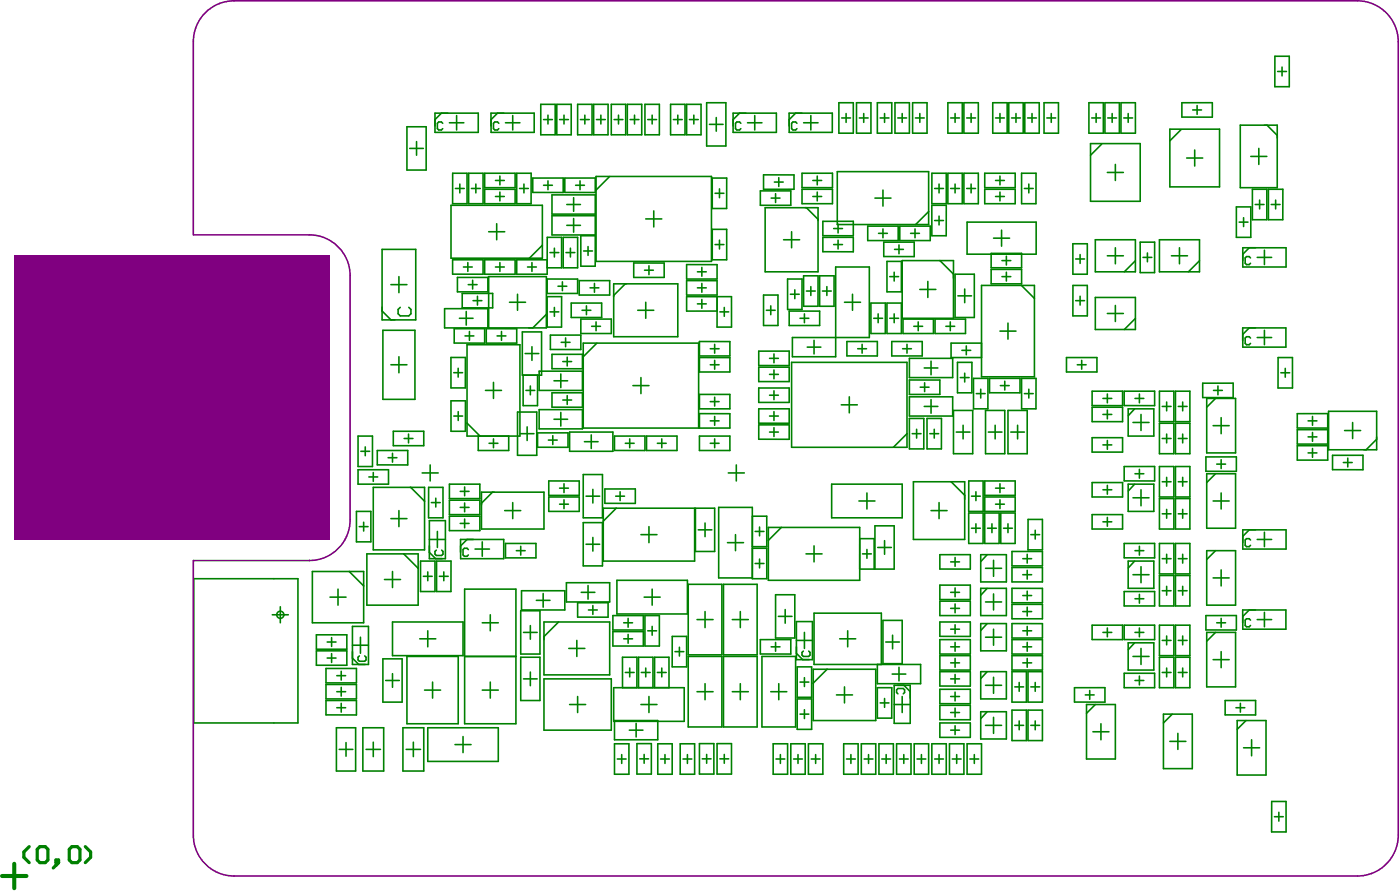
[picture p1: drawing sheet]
<svg xmlns="http://www.w3.org/2000/svg" width="291mm" height="185mm" viewBox="0 0 291 185" stroke-linecap="round" stroke-linejoin="round" font-family="sans-serif">
<g fill="none" stroke="#008000" stroke-width=".33">
<path d="M265 11.7h3v6.3h-3zM265.6 14.9h1.8M266.5 13.9v1.9M84.6 26.4h4v8.9h-4zM85.2 30.8h2.8M86.6 29.4v2.9M90.4 23.5h9v4h-9zM91.8 23.5l-1.4 1.4M92 25.6l-.2-.2h-.6l-.3 .2v1.1l.3 .3h.6l.2-.3M93.4 25.5h3M94.1 36h3v6.3h-3zM94.7 39.2h1.8"/>
<path d="M94.9 24v3M95.6 38.3v1.8M97.4 36h3v6.3h-3zM98 39.2h1.8M98.9 38.3v1.8M100.8 36h6.3v3h-6.3zM100.8 39.3l6.3 .1v2.9h-6.3zM102.1 23.5h9v4h-9zM103 37.5h1.8M103.4 23.5l-1.3 1.4M103.7 25.6l-.3-.2h-.5l-.3 .2v1.1l.3 .3h.5l.3-.3M103.9 36.6v1.8"/>
<path d="M103.9 39.9v1.9M105.1 25.5h3M106.6 24v3M107.4 36h3v6.3h-3zM108 39.2h1.8M108.9 38.3v1.8M110.8 37h6.3v3h-6.3zM112.4 21.7h3v6.3h-3zM113 24.9h1.8M113 38.5h1.8M113.9 23.9v1.9M113.9 37.6v1.8"/>
<path d="M115.7 21.7h3v6.3h-3zM116.3 24.9h1.9M117.2 23.9v1.9M117.4 37h6.3v3h-6.3zM119.7 38.5h1.8M120.1 21.7h3v6.3h-3zM120.6 37.6v1.8M120.7 24.9h1.8M121.6 23.9v1.9M123.4 21.7h3v6.3h-3zM124 24.9h1.8M124.9 23.9v1.9"/>
<path d="M126.6 36.7h-2.7v17.6h24v-17.6h-21.2l-2.8 2.8M127.1 21.7h3v6.3h-3zM127.7 24.9h1.8M128.6 23.9v1.9M130.4 21.7h3v6.3h-3zM131 24.9h1.8M131.9 23.9v1.9M134.1 21.7h3v6.3h-3zM134.7 24.9h1.8M135.6 23.9v1.9M139.4 21.7h3v6.3h-3zM140 24.9h1.8"/>
<path d="M140.9 23.9v1.9M142.7 21.7h3v6.3h-3zM143.3 24.9h1.9M144.2 23.9v1.9M146.9 21.4h4v8.9h-4zM147.5 25.9h2.8M148.1 37h3v6.3h-3zM148.9 24.4v2.9M149.6 39.3v1.8M152.4 23.5h9v4h-9zM153.7 23.5l-1.3 1.4M154 25.6l-.3-.2h-.5l-.3 .2v1.1l.3 .3h.5l.3-.3"/>
<path d="M155.4 25.5h3M156.9 24v3M158.1 39.7h6.3v3h-6.3zM158.7 36.3l6.4 .1v2.9h-6.4zM161 37.8h1.8M161.9 36.9v1.9M165.4 23.5l-1.3 1.4v2.6h8.9v-4h-9v2.7M165.7 25.6l-.3-.2h-.6l-.2 .2v1.1l.2 .3h.6l.3-.3M166.7 36h6.4v3h-6.4zM166.7 39.3h6.4v3h-6.4zM167.1 25.5h3M168.6 24v3"/>
<path d="M169 37.5h1.8M169.9 36.6v1.8M169.9 39.9v1.9M174.1 35.7h19v11h-19zM174.4 21.4h3v6.3h-3zM175 24.5h1.8M175.9 23.6v1.8M178.1 21.4h3v6.3h-3zM178.6 24.5h1.9M179.6 23.6v1.8M182.4 21.4h3v6.3h-3zM183 24.5h1.8"/>
<path d="M183.6 39.5v3.3M183.9 23.6v1.8M186.1 21.4h3v6.3h-3zM186.6 24.5h1.9M187.6 23.6v1.8M189.7 21.4h3v6.3h-3zM190.3 24.5h1.8M191.2 23.6v1.8M193.7 36h3v6.3h-3zM194.3 39.2h1.8M195.2 38.3v1.8M197 21.4h3v6.3h-3z"/>
<path d="M197 36h3v6.3h-3zM197.6 39.2h1.9M197.6 24.5h1.9M198.5 23.6v1.8M198.5 38.3v1.8M200.4 36h3v6.3h-3zM200.4 21.4h3v6.3h-3zM201 39.2h1.8M201 24.5h1.8M201.9 23.6v1.8M201.9 38.3v1.8M204.7 36h6.3v3h-6.3z"/>
<path d="M204.7 39.3h6.3v3h-6.3zM206.4 21.4h3v6.3h-3zM207 24.5h1.8M207 37.5h1.8M207.9 23.6v1.8M207.9 36.6v1.8M207.9 39.9v1.9M209.7 21.4h3v6.3h-3zM210.3 24.5h1.8M211.2 23.6v1.8M212.4 36h3v6.3h-3zM213 39.2h1.8"/>
<path d="M213 21.4h3v6.3h-3zM213.6 24.5h1.9M213.9 38.3v1.8M214.5 23.6v1.8M217 21.4h3v6.3h-3zM217.6 24.5h1.9M218.5 23.6v1.8M226.4 21.4h3v6.3h-3zM226.7 29.9h10.3v11.9h-10.3zM227 24.5h1.8M227.9 23.6v1.8M229 30l-2.3 2.3"/>
<path d="M229.7 21.4h3v6.3h-3zM230.2 35.8h3.3M230.3 24.5h1.8M231.2 23.6v1.8M231.9 34.2v3.3M233 21.4h3v6.3h-3zM233.6 24.5h1.9M234.5 23.6v1.8M243.2 26.9h10.3v11.9h-10.3zM245.5 27l-2.3 2.3M245.7 21.4l6.3-.1v3.1l-6.3-.1zM246.7 32.8h3.3"/>
<path d="M247.9 22.9h1.9M248.4 31.2v3.3M248.9 21.9v1.9M257.8 26v13h7.7v-13h-7.7M260 32.5h3.4M260.4 39.3h3v6.4h-3zM261.7 30.8v3.4M263.4 26l2.1 2.1M263.7 39.3h3v6.4h-3zM79.4 51.8h7v14.7h-7zM81.3 59.2h3.3M82.9 57.5v3.3"/>
<path d="M93.8 42.7h19v11h-19zM94.1 54h6.3v3h-6.3zM95.1 57.7h6.3v3h-6.3zM96.3 55.5h1.9M97.3 54.6v1.8M97.3 59.2h1.9M98.3 58.2v1.9M100.8 54h6.3v3h-6.3zM101.6 57.5h12v10.7h-12zM101.6 48.2h3.3M103 40.8h1.8M103 55.5h1.8"/>
<path d="M103.3 46.5v3.3M103.9 54.6v1.8M109.7 55.5h1.8M110.6 54.6v1.8M112.8 51l-2.7 2.7M113.8 58h6.3v3h-6.3zM113.8 54h-6.4v3h6.4v-7.7h2.9l.1 6.4h-3.1M114.3 52.5h1.9M114.8 40.5h8.9v4h-8.9zM114.8 44.8h8.9v4h-8.9zM115.2 51.6v1.8M116 59.5h1.8"/>
<path d="M116.9 58.6v1.8M117.1 49.3h3v6.4h-3zM117.7 52.5h1.8M117.8 42.5h2.9M117.8 46.8h2.9M118.6 51.6v1.8M119.2 41.1v2.8M119.2 45.4v2.9M120.4 58.3h6.3v3h-6.3zM120.7 49h3v6.3h-3zM121.3 52.2h1.9M122.2 51.3v1.8"/>
<path d="M122.7 59.8h1.8M123.6 58.9v1.8M127.6 59h13.3v11h-13.3zM130 59l-2.4 2.4M131.7 54.7h6.4v3h-6.4zM134 56.2h1.8M134.2 45.5h3.4M134.9 55.3v1.8M135.9 43.8v3.4M142.7 55h6.4v3h-6.4zM142.7 58.3h6.4v3h-6.4zM145 56.5h1.8"/>
<path d="M145 59.8h1.8M145.9 55.6v1.8M145.9 58.9v1.8M148.1 47.7h3v6.3h-3zM148.7 50.8h1.8M148.7 40.2h1.8M149.6 49.9v1.9M159.1 43.2h11v13.3h-11zM160.3 41.2h1.8M161.2 40.3v1.8M162.9 49.8h3.3M163.7 58h3v6.3h-3z"/>
<path d="M164.6 48.2v3.3M167.1 57.3h3l-.1 6.4h-2.9zM167.6 43.2l2.5 2.4M168.6 59.6v1.8M169 40.8h1.8M170.4 57.3h3v6.4h-3zM171.1 46h6.3v3h-6.3zM171.1 49.3h6.3v3h-6.3zM171.9 59.6v1.8M173.3 50.8h1.8M173.3 47.5h1.8M173.7 55.5h7v14.7h-16v4h9z"/>
<path d="M174.2 46.6v1.8M174.2 49.9v1.9M180.4 47h6.3v3h-6.3zM181.9 41.2h3.3M182.6 48.5h1.9M183.6 47.6v1.8M183.7 50.3h6.4v3h-6.4zM184.4 54.3h3v6.4h-3zM185 57.5h1.8M185.9 56.6v1.8M186 51.8h1.8M186.9 50.9v1.9"/>
<path d="M187.1 47h6.3v3h-6.3zM187.6 54.2h10.6v12h-10.6zM189.3 48.5h1.8M190.2 47.6v1.8M192.9 58.5v3.3M193.1 44l-2.7 2.7M193.7 42.7h3v6.3h-3zM194.3 45.8h1.8M195.2 44.9v1.9M195.4 54.2l2.8 2.8M198.5 57h4v9h-4zM201 46.2h14.4v6.6h-14.4z"/>
<path d="M204 59.3h11v19h-11zM206 56h6.4v3h-6.4zM206 52.7h6.4v3h-6.4zM206.5 49.5h3.4M207 40.8h1.8M208.2 47.8v3.4M208.3 54.2h1.8M208.3 57.5h1.8M209.2 53.3v1.8M209.2 56.6v1.8M212.3 59.3l2.7 2.7M223 50.7h3v6.3h-3z"/>
<path d="M223.1 59.3h2.9v6.4h-3zM223.6 53.8h1.9M224.5 52.9v1.9M227.7 49.8h8.3v6.7h-8.3zM230.2 53.2h3.3M231.9 51.5v3.3M236 54.2l-2.3 2.3M237 50.3h3v6.4h-3zM237.6 53.5h1.8M238.5 52.6v1.8M241 49.8h8.4v6.7h-8.4zM243.5 53.2h3.4"/>
<path d="M245.2 51.5v3.3M249.4 54.2l-2.3 2.3M257 43h3v6.3h-3zM257.6 46.2h1.8M258.4 51.5h9v4h-9zM258.5 45.3v1.8M259.7 51.5l-1.3 1.3M260 53.6l-.3-.3h-.6l-.2 .3v1.1l.2 .3h.6l.3-.3M260.9 42.5h1.9M261.4 53.5h3M261.9 41.6v1.8M262.9 52v3"/>
<path d="M264.3 42.5h1.8M265.2 41.6v1.8M79.4 64.6l1.9 1.9M79.6 68.7h6.7v14.3h-6.7zM81.3 75.8h3.3M82.9 74.2v3.3M83.2 63.9l-.4 .4v.9l.4 .5h1.8l.4-.5v-.9l-.4-.4M92.4 64.2h9v4h-9zM93.7 74.3h3.1l-.1 6.3h-2.9zM94.3 77.5h1.9M94.4 68.3h6.4v3h-6.4zM95.2 76.6v1.8"/>
<path d="M95.5 66.2h2.8M96.1 61h6.3v3h-6.3zM96.7 69.8h1.8M96.9 64.7v2.9M97.1 71.7h11v18.9h-11zM97.6 68.9v1.8M98.3 62.5h1.9M99.3 61.6v1.8M101.1 68.3h6.3v3h-6.3zM102.6 79.5v3.3M103.3 69.8h1.9M104.3 68.9v1.8"/>
<path d="M105.9 62.8h3.4M107.6 61.2v3.3M108.6 69h4v9h-4zM108.7 78l.1 6.3h2.9l.1-6.3M109.2 73.5h2.8M110.6 72.1v2.8M112.1 77.2h9v4h-9zM113.6 65.3l-2.8 2.9M113.7 61.7h3.1l-.1 6.3h-2.9zM114.3 64.8h1.9M114.4 69.7h6.3v3l-6.3-.1zM114.8 73.7h6.3v3l-6.3-.1z"/>
<path d="M115.2 79.2h2.8M115.2 63.9v1.8M116.6 77.7v2.9M116.7 71.2h1.8M117 75.2h1.8M117.6 70.2v1.9M117.9 74.2v1.9M118.7 63h6.4v3h-6.4zM120.7 66.3h6.4v3h-6.4zM121 64.5h1.8M121.9 63.6v1.8M123 67.8h1.8"/>
<path d="M123.9 71.3h-2.7v17.7h24v-17.7h-21.1l-2.9 2.9M123.9 66.9v1.8M132.6 64.5h3.3M133.2 78.5v3.3M134.2 62.8v3.4M145 63.2h1.8M145.4 71h6.3v3h-6.3zM145.4 74.3h6.3v3h-6.3zM145.9 62.2v1.9M147.7 75.8h1.8M147.7 72.5h1.8M148.6 71.6v1.8"/>
<path d="M148.6 74.9v1.8M149.1 61.7h-6.4v3h6.4M149.1 61.7h3v6.3h-3zM149.7 64.8h1.8M150.6 63.9v1.8M157.7 73h6.4v3h-6.4zM157.7 76.3h6.4v3h-6.4zM158.7 61.3h3v6.4h-3zM159.3 64.5h1.8M160 77.8h1.8M160 74.5h1.8M160.2 63.6v1.8"/>
<path d="M160.9 73.6v1.8M160.9 76.9v1.8M164.1 64.7h6.3v3h-6.3zM164.3 61.2h1.8M165.2 60.2v1.9M166.3 66.2h1.8M167.2 65.2v1.9M167.6 60.5h1.9M167.8 72.2h2.8M169.2 70.7v2.9M171 60.5h1.8M175.6 62.8h3.3"/>
<path d="M176.1 71h6.3v3h-6.3zM177.2 61.2v3.3M178.3 72.5h1.8M179.2 71.6v1.8M181.1 63h3l-.1 6.3h-2.9zM181.6 66.2h1.9M182.6 65.2v1.9M184.4 63h3v6.3h-3zM185 66.2h1.8M185.4 71h6.3v3h-6.3zM185.9 65.2v1.9M187.6 72.5h1.9"/>
<path d="M187.7 66.3h6.4v3h-6.4zM188.6 71.6v1.8M189.1 79h6.3v3h-6.3zM189.1 74.5h8.9v4h-8.9zM190 67.8h1.8M190.9 66.9v1.8M191.2 60.2h3.4M192.1 76.5h2.9M192.2 79.6v1.8M193.6 75.1v2.8M194.4 66.3h6.3v3h-6.3zM196.6 67.8h1.9"/>
<path d="M197.5 66.9v1.8M199 75.3h3.1l-.1 6.4h-2.9zM199.1 61.5h2.9M199.6 78.5h1.9M200 72.8h1.8M200.5 60.1v2.8M200.5 77.6v1.8M200.9 71.9v1.8M202.4 78.7h3v6.3h-3zM204 71.3h-6.3v3h6.3M205.7 78.7l6.3-.1v3.1l-6.3-.1zM207.9 68.8h3.3"/>
<path d="M208.9 79.2v1.9M209.5 67.2v3.3M212.4 78.7h3v6.3h-3zM221.7 74.3h6.3v3h-6.3zM223.6 62.5h1.9M224 75.8h1.8M224.5 61.6v1.8M224.9 74.9v1.8M227.7 61.8h8.3v6.7h-8.3zM230.2 65.2h3.3M231.9 63.5v3.3M236 66.2l-2.3 2.3"/>
<path d="M250 79.7l6.4-.1v3.1l-6.4-.1zM258.3 68.2h9v4h-8.9zM259.7 68.2l-1.3 1.3M260 70.3l-.3-.3h-.6l-.2 .3v1.1l.2 .3h.6l.3-.3M261.4 70.2h3M262.9 68.7v3M265.7 74.3h3v6.4h-3zM266.3 77.5h1.8M267.2 76.6v1.8M74.4 97.6h6.4v3h-6.4zM74.4 90.6h3v6.4h-3zM75 93.8h1.8"/>
<path d="M75.9 92.9v1.8M76.7 99.1h1.8M77.6 98.2v1.9M78.4 93.6h6.4v3h-6.4zM80.7 95.1h1.8M81.6 94.2v1.9M81.8 89.6h6.3v3h-6.3zM84 91.1h1.8M84.9 90.2v1.9M87.8 98.3h3.3M89.4 96.6v3.4M93.8 83.3h3l-.1 6.3h-2.9z"/>
<path d="M94.3 86.5h1.9M95.3 85.6v1.8M97.1 87.9l2.7 2.7M99.4 90.6v3h6.4v-3M100.9 81.2h3.4M101.7 92.1h1.8M102.6 91.2v1.9M107.6 85.6h4v9h-4zM108.2 90.1h2.8M109.3 81.2h1.9M109.6 88.7v2.9M110.3 80.2v1.9"/>
<path d="M111.8 90h6.3v3h-6.3zM112.1 85.1h9v4h-9zM114 91.5h1.8M114.1 100h6.3v3h-6.3zM114.8 81.7l6.3-.1v3.1l-6.3-.1zM114.9 90.6v1.8M115.2 87.1h2.8M116.6 85.7v2.9M117 83.2h1.8M117.9 82.2v1.9M118.4 89.8h9v4h-9zM121.2 98.6h4v9h-4z"/>
<path d="M121.5 91.8h2.8M122.9 90.4v2.8M127.7 90.6h6.4v3h-6.4zM130 92.1h1.8M130.9 91.2v1.9M131.6 80.2h3.3M134.4 90.6h6.3v3h-6.3zM136.7 92.1h1.8M137.6 91.2v1.9M145.4 82h6.3v3h-6.3zM145.4 90.6h6.3v3h-6.3zM145.4 86h6.3v3h-6.3z"/>
<path d="M147.7 92.1h1.8M147.7 83.5h1.8M147.7 87.5h1.8M148.6 82.6v1.8M148.6 86.6v1.8M148.6 91.2v1.9M151.4 98.3h3.3M153.1 96.6v3.4M157.7 85h6.4v3h-6.4zM157.7 80.7h6.4v3h-6.4zM157.7 88.3h6.4v3h-6.4zM160 82.2h1.8"/>
<path d="M160 89.8h1.8M160 86.5h1.8M160.9 81.2v1.9M160.9 85.6v1.8M160.9 88.9v1.8M174.9 84.2h3.3M176.6 82.5v3.3M188.6 90.1l-2.9 2.9h-21.1v-17.7h24v17.7h-2.7M189 87h3.1l-.1 6.3h-2.9zM189.1 82.5h8.9v4h-8.9zM189.6 90.1h1.9M190.6 89.2v1.9"/>
<path d="M191.3 80.5h1.8M192.1 84.5h2.9M192.7 87h3v6.3h-3zM193.3 90.1h1.8M193.6 83.1v2.8M194.2 89.2v1.9M198.2 85.3h4v9h-4zM198.8 89.8h2.8M200.2 88.4v2.8M201.4 100h3v6.3h-3zM203 81.8h1.8M203.9 80.9v1.8"/>
<path d="M204.7 100h6.3v3h-6.3zM204.9 85.3h4v9h-4zM205.5 89.8h2.8M206.9 88.4v2.8M208 80.2h1.8M209.5 85.3h4v9h-4zM210.1 89.8h2.9M211.5 88.4v2.8M213 81.8h1.8M213.9 80.9v1.8M227 84.6h6.4v3h-6.4zM227 81.3h6.4v3h-6.4z"/>
<path d="M227 91h6.4v3h-6.4zM229.3 82.8h1.8M229.3 92.5h1.8M229.3 86.1h1.8M230.2 81.9v1.8M230.2 85.2v1.9M230.2 91.6v1.8M233.7 97h6.3v3h-6.3zM233.7 81.3h6.3v3h-6.3zM234.5 85h5.4v5.6h-5.4zM235.5 87.8h3.4M235.9 85l-1.3 1.4"/>
<path d="M236 98.5h1.8M236 82.8h1.8M236.9 81.9v1.8M236.9 97.6v1.8M237.2 86.1v3.4M241 81.3h3v6.3h-3zM241 88h3v6.3h-3zM241 97h3v6.3h-3zM241.6 91.1h1.8M241.6 84.5h1.8M242.5 83.6v1.8M242.5 90.2v1.9"/>
<path d="M242.5 99.2v1.9M244.4 97h3v6.3h-3zM244.4 88h3v6.3h-3zM244.4 81.3h3v6.3h-3zM244.9 91.1h1.9M244.9 84.5h1.9M245.9 83.6v1.8M245.9 90.2v1.9M245.9 99.2v1.9M250.7 95h6.3v3h-6.3zM250.9 82.8h6v11.3h-6zM250.9 98.5h6v11.3h-6z"/>
<path d="M252.2 88.5h3.3M252.3 81.2h1.8M252.7 98.5l-1.8 1.8M252.7 82.8l-1.8 1.8M252.9 96.5h1.9M253.2 80.2v1.9M253.9 86.8v3.3M253.9 95.6v1.8M269.7 92.6h6.3v3h-6.3zM269.7 86h6.3v3h-6.3zM269.7 89.3h6.3v3h-6.3zM271.9 94.1h1.9"/>
<path d="M271.9 90.8h1.9M271.9 87.5h1.9M272.9 86.6v1.8M272.9 89.9v1.8M272.9 93.2v1.9M276.2 85.5h10v8h-10zM277 94.6h6.3v3h-6.3zM279.3 96.1h1.8M279.5 89.5h3.4M280.2 95.2v1.9M281.2 87.8v3.4M286.2 91.3l-2.2 2.2"/>
<path d="M64.9 118.8h10.7v10.7h-10.7zM72.6 118.8l3 3M74.1 106.3h3v6.3h-3zM74.7 109.5h1.8M75.6 108.6v1.8M76.3 115.1h10.6v10.7h-10.6zM77.6 101.3h10.7v13h-10.7zM81.3 107.8h3.3M81.6 118.8v3.3M82.9 106.1v3.4M83.9 115.1l3 3M85.4 101.3l2.9 2.9"/>
<path d="M87.4 116.6h3v6.4h-3zM88 119.8h1.8M88.9 118.9v1.8M89.1 101.3h3v6.3h-3zM89.3 112.1h3.3M89.3 108.2h3.3v7.9h-3.3zM89.3 114.8l1.3 1.3M89.7 104.5h1.8M90.6 103.6v1.8M90.7 114.4l-.3 .2v.6l.3 .3h1.1l.3-.3v-.6l-.3-.2M90.8 116.6h3l-.1 6.4h-2.9zM90.9 110.5v3.3"/>
<path d="M91.3 119.8h1.9M92.3 118.9v1.8M93.4 100.6h6.4v3h-6.4zM93.4 104h6.4v3h-6.4zM93.4 107.3h6.4v3h-6.4zM95.7 102.1h1.8M95.7 105.5h1.8M95.7 108.8h1.8M95.7 112.1h9v4h-8.9zM96.6 101.2v1.9M96.6 104.6v1.8M96.6 107.9v1.8"/>
<path d="M97.1 112.1l-1.3 1.4M97.4 114.2l-.3-.2h-.6l-.2 .2v1.2l.2 .2h.6l.3-.2M98.8 114.1h3M100.1 102.3h13v7.7h-13zM100.3 112.6v3M102.4 102.3l-2.3 2.3M104.9 106.1h3.4M105.1 113h6.3v3h-6.3zM106.6 104.5v3.3M107.3 114.5h1.9M108.3 113.5v1.9M114.1 103.3h6.3v3h-6.3z"/>
<path d="M116.3 104.8h1.9M116.3 101.5h1.9M117.2 100.6v1.8M117.2 103.9v1.8M121.2 108.6h4v9h-4zM121.8 103.1h2.9M121.8 113.1h2.9M123.2 101.7v2.9M123.2 111.7v2.8M125.4 105.6h19v11h-19zM125.7 101.6h6.4v3h-6.4zM128 103.1h1.8"/>
<path d="M128.1 105.6l-2.7 2.7M128.9 102.2v1.9M133.2 111.1h3.4M134.9 109.5v3.3M144.6 105.6h4v9h-4zM145.2 110.1h2.8M146.6 108.7v2.9M151.2 112.8h3.4M152.9 111.1v3.4M156.4 114h3v6.3h-3v-14.8h-7v14.6h7M156.4 107.3h3v6.3h-3M157 110.5h1.8"/>
<path d="M157 117.1h1.8M157.9 109.6v1.8M157.9 116.2v1.8M159.7 109.6h19v11h-19zM162.4 109.6l-2.7 2.7M167.6 115.1h3.3M169.2 113.5v3.3M172.9 100.6h14.7v7h-14.7zM178.6 104.1h3.3M178.7 112h3v6.3h-3M179.3 115.1h1.8M180.2 102.5v3.3"/>
<path d="M180.2 114.2v1.8M181.9 109.3h4v9h-4zM182.5 113.8h2.8M183.9 112.4v2.8M189.9 100.1h10.6v12h-10.6zM193.6 106.1h3.3M195.2 104.5v3.3M195.4 115.3h6.3v3h-6.3zM197.6 116.8h1.9M197.7 100.1l2.8 2.9M198.5 115.9v1.8M201.4 106.6h3v6.4h-3z"/>
<path d="M202 109.8h1.8M202 103.1h1.8M202.9 102.2v1.9M202.9 108.9v1.8M203.9 115.3h5.3v5.7h-5.3zM204.7 106.6h3v6.4h-3zM204.7 103.3h6.3v3h-6.3zM204.9 118.1h3.3M205.2 115.3l-1.3 1.4M205.3 109.8h1.8M206.2 108.9v1.8M206.5 116.5v3.3"/>
<path d="M207 104.8h1.8M207 101.5h1.8M207.9 100.6v1.8M207.9 103.9v1.8M208 106.6h3v6.4h-3zM208.6 109.8h1.9M209.5 108.9v1.8M210.4 118h6.3v3h-6.3zM210.4 114.6h6.3v3h-6.3zM212.6 119.5h1.9M212.6 116.1h1.9M213.5 115.2v1.8"/>
<path d="M213.5 118.5v1.9M213.7 108h3v6.3h-3zM214.3 111.1h1.8M215.2 110.2v1.8M227 107h6.4v3h-6.4zM227 100.3h6.4v3h-6.4zM229.3 108.5h1.8M229.3 101.8h1.8M230.2 100.9v1.8M230.2 107.6v1.8M233.7 113h6.3v3h-6.3zM234.5 116.6h5.4v5.7h-5.4z"/>
<path d="M234.5 100.6h5.4v5.7h-5.4zM235.5 119.5h3.4M235.5 103.5h3.4M235.9 116.6l-1.3 1.5M235.9 100.7l-1.3 1.4M236 114.5h1.8M236.9 113.5v1.9M237.2 101.8v3.3M237.2 117.8v3.3M241 103.6h3v6.4h-3zM241 113h3v6.3h-3zM241 119.6h3v6.4h-3z"/>
<path d="M241.6 100.1h1.8M241.6 116.1h1.8M241.6 106.8h1.8M242.5 105.9v1.8M242.5 115.2v1.8M244.4 103.6h3v6.4h-3zM244.4 113h3v6.3h-3zM244.4 119.6h3v6.4h-3zM244.9 100.1h1.9M244.9 116.1h1.9M244.9 106.8h1.9M245.9 105.9v1.8"/>
<path d="M245.9 115.2v1.8M250.9 114.5h6v11.3h-6zM252.2 104.1h3.3M252.7 114.5l-1.8 1.8M253.9 102.5v3.3M253.9 118.5v3.3M258.4 110.1h9v4h-9zM259.7 110.1l-1.3 1.4M260 112.2l-.3-.2h-.6l-.2 .2v1.2l.2 .2h.6l.3-.2M261.4 112.1h3M262.9 110.6v3M40.3 120.3h21.6v30h-21.6z"/>
<path d="M56.6 127.8h3.3M58.3 126.1v3.4M65.8 135.3h6.3v3h-6.3zM65.8 132h6.3v3h-6.3zM67.8 139h6.3v2.9h-6.3zM68 133.5h1.9M68 136.8h1.9M68.6 124.1h3.3M68.9 132.5v1.9M68.9 135.9v1.8M70.3 122.5v3.3M70.9 139.5v1.9"/>
<path d="M73.3 130.2h3.3v7.9h-3.3zM73.3 134.1h3.3M73.3 136.8l1.3 1.3M74.7 136.3l-.3 .3v.6l.3 .3h1.1l.3-.3v-.6l-.3-.3M74.9 132.5v3.3M79.6 137h4v8.9h-4zM79.9 120.5h3.4M81.6 129.3h14.7v7h-14.7zM84.6 136.5h10.7v13.9h-10.7zM87.3 132.8h3.3M88.9 131.1v3.4M96.6 136.5h10.7"/>
<path d="M96.6 122.5h10.7v27.9h-10.7zM100.3 129.5h3.3M101.9 127.8v3.3M108.3 127h4v9h-4zM108.3 136.6h4v9h-4zM108.4 122.8h9v4h-9zM108.8 131.5h2.9M110.3 130v2.9M110.3 139.7v2.8M111.5 124.8h2.8M112.9 123.4v2.8M113.1 129.3h13.6v11h-13.6z"/>
<path d="M116.1 129.3l-3 3M117.7 121.1h9v4h-9zM118.2 134.8h3.4M119.9 133.1v3.4M120.1 125.3h6.3v3h-6.3zM120.8 123.1h2.9M122.2 121.7v2.8M122.3 126.8h1.9M123.2 125.9v1.8M127.4 128h6.3v3h-6.3zM127.4 131.3h6.3v3h-6.3zM128.2 120.6h14.7v7h-14.7z"/>
<path d="M129.7 129.5h1.8M129.7 132.8h1.8M130 139.8h1.8M130.6 128.5v1.9M130.6 131.9v1.8M130.9 138.9v1.8M133.3 139.8h1.9M133.9 124.1h3.3M134.1 128h3v6.3h-3zM134.2 138.9v1.8M134.7 131.1h1.8M135.6 122.5v3.3"/>
<path d="M135.6 130.2v1.8M136.7 139.8h1.8M137.6 138.9v1.8M139.8 132.3h2.9v6.3h-3zM140.3 135.5h1.9M141.2 134.5v1.9M143.1 136.5h7v14.6h-7zM143.1 121.5h7v14.6h-7zM144.9 128.8h3.3M146.6 127.1v3.4M150.4 136.5h7v14.6h-7zM150.4 121.5h7v14.6h-7z"/>
<path d="M152.2 128.8h3.4M153.9 127.1v3.4M158.1 133l6.3-.1v3.1l-6.3-.1zM158.4 136.5h7v14.6h-7zM160.3 134.5h1.8M161.2 123.6h4v9h-4zM161.2 133.5v1.9M161.8 128.1h2.8M163.2 126.7v2.8M165.6 129.2h3.3v7.9h-3.3zM165.6 133.1h3.3M165.6 135.8l1.3 1.3"/>
<path d="M165.7 138.6h3v6.3h-3zM167 135.3l-.3 .3v.6l.3 .3h1.1l.3-.3v-.6l-.3-.3M167.2 131.5v3.3M169.1 139.1h13v10.7h-13zM171.9 139.1l-2.8 2.9M174.6 132.8h3.3M176.2 131.1v3.4M182.4 138.1v4h9v-4h-22.2v-10.6h14v10.6M183.6 129h4v9h-4zM184.1 133.5h2.9M185.6 132v2.9M186.9 138.7v2.8"/>
<path d="M195.4 125h6.3v3h-6.3zM195.4 139.6h6.3v3h-6.3zM195.4 136.3h6.3v3h-6.3zM195.4 129.3h6.3v3h-6.3zM195.4 133h6.3v3h-6.3zM195.4 121.6h6.3v3h-6.3zM197.6 134.5h1.9M197.6 126.5h1.9M197.6 137.8h1.9M197.6 123.1h1.9M197.6 130.8h1.9M198.5 122.2v1.8"/>
<path d="M198.5 125.5v1.9M198.5 129.9v1.8M198.5 133.5v1.9M198.5 136.9v1.8M203.9 122.3h5.3v5.7h-5.3zM203.9 129.6h5.3v5.7h-5.3zM203.9 139.6h5.3v5.7h-5.3zM204.9 125.1h3.3M204.9 132.5h3.3M205.2 122.3l-1.3 1.4M205.2 139.6l-1.3 1.4M205.2 129.6l-1.3 1.5"/>
<path d="M206.5 123.5v3.3M206.5 130.8v3.3M210.4 139.6h3v6.3h-3zM210.4 136.3h6.3v3h-6.3zM210.4 125.6h6.3v3h-6.3zM210.4 122.3h6.3v3h-6.3zM210.4 129.6h6.3v3h-6.3zM210.4 133h6.3v3h-6.3zM212.6 127.1h1.9M212.6 134.5h1.9M212.6 131.1h1.9M212.6 137.8h1.9"/>
<path d="M212.6 123.8h1.9M213.5 122.9v1.8M213.5 126.2v1.8M213.5 130.2v1.8M213.5 133.5v1.9M213.5 136.9v1.8M213.7 139.6h3v6.3h-3zM227 130h6.4v3l-6.4-.1zM229.3 131.5h1.8M230.2 130.5v1.9M233.7 140h6.3v2.9h-6.3zM233.7 123h6.3v3h-6.3z"/>
<path d="M233.7 130h6.3v3l-6.3-.1zM234.5 133.6h5.4v5.7h-5.4zM235.5 136.5h3.4M235.9 133.6l-1.3 1.4M236 131.5h1.8M236 124.5h1.8M236.9 123.5v1.9M236.9 130.5v1.9M237.2 134.8v3.3M241 130h3v6.3h-3zM241 136.6h3v6.3h-3zM241.6 139.8h1.8"/>
<path d="M241.6 133.1h1.8M241.6 122.8h1.8M242.5 121.9v1.8M242.5 132.2v1.8M242.5 138.9v1.8M244.4 136.6h3v6.3h-3zM244.4 130h3v6.3h-3zM244.9 139.8h1.9M244.9 133.1h1.9M244.9 122.8h1.9M245.9 121.9v1.8M245.9 132.2v1.8"/>
<path d="M245.9 138.9v1.8M250.7 128h6.3v3l-6.3-.1zM250.9 131.5h6v11.3h-6zM252.2 120.1h3.3M252.2 137.1h3.3M252.7 131.5l-1.8 1.8M252.9 129.5h1.9M253.9 128.5v1.9M253.9 135.5v3.3M258.3 126.8h9v4h-8.9zM259.7 126.8l-1.3 1.3M260 128.9l-.3-.3h-.6l-.2 .3v1.1l.2 .3h.6l.3-.3"/>
<path d="M261.4 128.8h3M262.9 127.3v3M67.8 142.3h6.3v3h-6.3zM67.8 145.6h6.3v3h-6.3zM69.9 151.3h4v9h-4zM70 143.8h1.9M70 140.4h1.9M70 147.1h1.9M70.5 155.8h2.8M70.9 142.9v1.8M70.9 146.2v1.8M71.9 154.4v2.8"/>
<path d="M75.4 151.3h4.4v9h-4.4zM76.1 155.8h3M77.6 154.3v3M80.2 141.4h2.8M81.6 140v2.9M83.8 151.3h4.3v9h-4.3zM84.4 155.8h3M85.9 154.3v3M88.3 143.4h3.3M88.9 151.3h14.7v7h-14.7zM89.9 141.8v3.3M94.6 154.8h3.3"/>
<path d="M96.3 153.1v3.3M100.3 143.4h3.3M101.9 141.8v3.3M108.8 141.1h2.9M113.1 141.1h14v10.7h-14zM118.4 146.4h3.3M120.1 144.8v3.3M127.6 142.9h14.6v7h-14.6zM127.7 149.8h9v4h-9zM127.7 154.6h3v6.3h-3zM128.3 157.8h1.9M129.2 156.9v1.8"/>
<path d="M129.4 142.9v-6.3h3v6.3M130.8 151.8h2.9M132.2 150.4v2.8M132.4 154.6h3v6.3h-3zM132.7 142.9v-6.3h3v6.3M133 157.7h1.8M133.2 146.4h3.4M133.9 156.8v1.9M134.9 144.8v3.3M136.1 142.9v-6.3h3v6.3M136.7 154.6h3v6.3h-3zM137.3 157.8h1.9"/>
<path d="M138.2 156.9v1.8M141.4 154.6h3v6.3h-3zM142 157.8h1.8M142.9 156.9v1.8M144.9 143.8h3.3M145.4 154.6h3v6.3h-3zM146 157.7h1.8M146.6 142.1v3.3M146.9 156.8v1.9M149.1 154.6h3v6.3h-3zM149.7 157.7h1.8M150.6 156.8v1.9"/>
<path d="M152.2 143.8h3.4M153.9 142.1v3.3M160.2 143.8h3.4M160.7 154.6h3v6.3h-3zM161.3 157.8h1.8M161.9 142.1v3.3M162.2 156.9v1.8M164.4 154.6h3v6.3h-3zM165 157.8h1.8M165.7 145.3h3v6.3h-3zM165.9 156.9v1.8M166.3 148.4h1.8"/>
<path d="M166.3 141.8h1.8M167.2 140.9v1.8M167.2 147.5v1.9M168.1 154.6h3v6.3h-3zM168.6 157.8h1.9M169.6 156.9v1.8M173.9 144.4h3.3M175.4 154.6h3v6.3h-3zM175.6 142.8v3.3M176 157.8h1.8M176.9 156.9v1.8M179.1 154.6h3v6.3h-3z"/>
<path d="M179.6 157.8h1.9M180.6 156.9v1.8M182.4 142.9h3v6.4h-3zM182.7 154.6h3v6.3h-3zM183 146.1h1.8M183.3 157.8h1.8M183.9 145.2v1.8M184.2 156.9v1.8M185.5 140.1h2.8M185.9 146.4h3.3M185.9 142.4h3.3v8h-3.3zM186.4 154.6h3v6.3h-3z"/>
<path d="M186.7 144.2l-.3-.3v-.5l.3-.3h1.1l.3 .3v.5l-.3 .3M187 157.8h1.8M187.6 144.8v3.3M187.9 156.9v1.8M187.9 142.4l1.3 1.4M190.1 154.6h3v6.3h-3zM190.6 157.8h1.9M191.6 156.9v1.8M193.7 154.6h3v6.3h-3zM194.3 157.8h1.8M195.2 156.9v1.8M195.4 143.3h6.3v3h-6.3z"/>
<path d="M195.4 146.6h6.3v3h-6.3zM195.4 150.3h6.3v3h-6.3zM197.4 154.6h3v6.3h-3zM197.6 151.8h1.9M197.6 141.1h1.9M197.6 144.8h1.9M197.6 148.1h1.9M198 157.8h1.8M198.5 140.2v1.8M198.5 143.9v1.8M198.5 147.2v1.8M198.5 150.9v1.8"/>
<path d="M198.9 156.9v1.8M201 154.6h3v6.3h-3zM201.6 157.8h1.9M202.5 156.9v1.8M203.9 147.9h5.3v5.7h-5.3zM204.9 150.8h3.3M204.9 142.4h3.3M205.2 148l-1.3 1.4M206.5 140.8v3.3M206.5 149.1v3.3M210.4 147.6h3v6.3h-3zM211 142.8h1.8"/>
<path d="M211 150.8h1.8M211.9 141.9v1.8M211.9 149.9v1.8M213.7 147.6h3v6.3h-3zM214.3 142.8h1.8M214.3 150.8h1.8M215.2 141.9v1.8M215.2 149.9v1.8M223.4 143l6.3-.1v3h-6.3zM225.6 144.4h1.9M225.9 146.4h6v11.4h-6zM226.5 143.5v1.9"/>
<path d="M227.2 152.1h3.3M227.7 146.4l-1.8 1.9M228.9 150.4v3.4M236 141.4h1.8M236.9 140.5v1.9M241.9 148.4h6v11.4h-6zM243.2 154.1h3.3M243.7 148.4l-1.8 1.9M244.9 152.4v3.4M254.7 145.6h6.3v3h-6.3zM256.9 147.1h1.9M257.2 149.8h6v11.3h-6z"/>
<path d="M257.9 146.2v1.8M258.5 155.4h3.4M259 149.8l-1.8 1.8M260.2 153.8v3.3M264.4 166.6h3v6.3h-3zM264.9 169.8h1.9M265.9 168.8v1.9"/>
<circle cx="58.3" cy="127.8" r=".74"/>
</g>
<path d="M3 179.6v5M.4 182.1h5.1" fill="none" stroke="#008000" stroke-width=".85"/>
<path d="M6.1 176l-1.1 1.1v1.1l1.1 1.1M7.7 176.5l.6-.5h1.1l.6 .5v2.3l-.6 .5h-1.1l-.6-.5zM11.6 178.8h.6v.5h-.6zM12.2 179.3l-1.1 1.1M14.4 176.5l.6-.5h1.1l.5 .5v2.3l-.5 .5h-1.1l-.6-.5zM17.7 176l1.1 1.1v1.1l-1.1 1.1" fill="none" stroke="#008000" stroke-width=".67"/>
<path d="M3 53.1h65.6v59.2h-65.6z" fill="#800080"/>
<path d="M42.7 2.6a8.4 8.4 0 0 1 6-2.4h233.5a8.5 8.5 0 0 1 8.5 8.5v164.9a8.5 8.5 0 0 1-8.5 8.5h-233.5a8.5 8.5 0 0 1-8.5-8.5v-57.1h24.1a8.5 8.5 0 0 0 8.5-8.4v-50.8a8.5 8.5 0 0 0-8.5-8.5h-24.1v-40.2a8.4 8.4 0 0 1 2.5-6z" fill="none" stroke="#800080" stroke-width=".33"/>
</svg>
